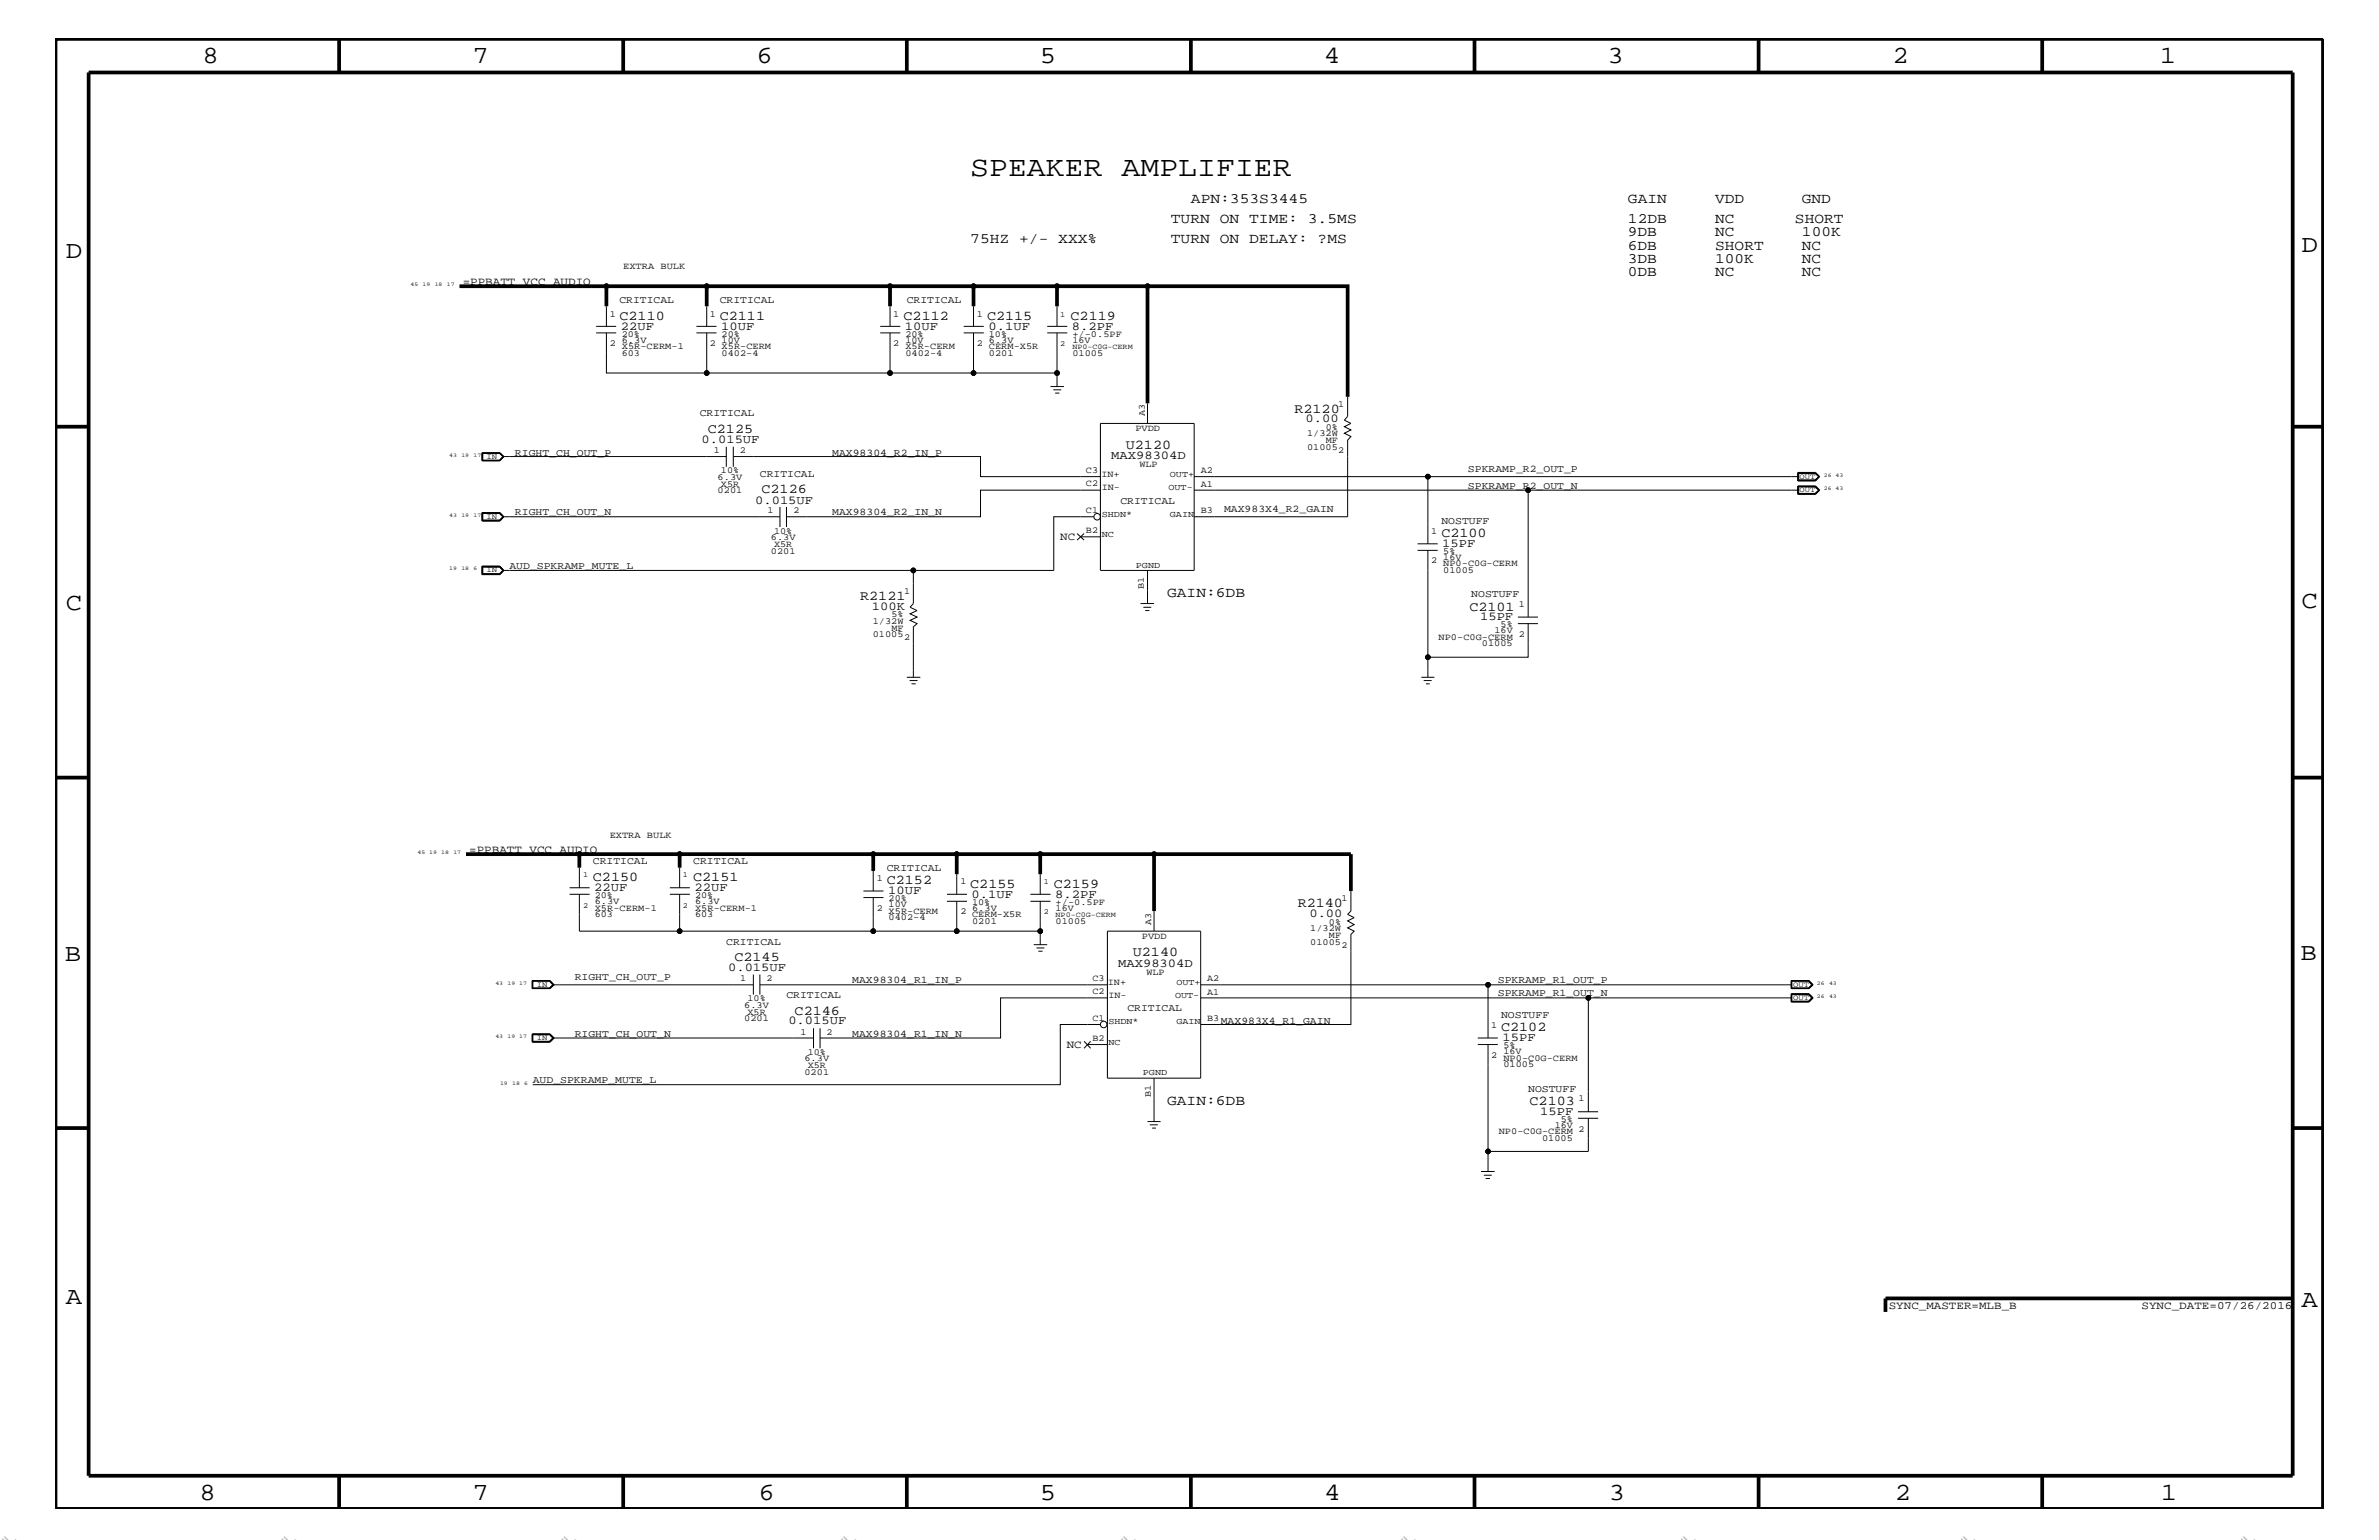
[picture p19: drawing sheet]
<svg xmlns="http://www.w3.org/2000/svg" width="432mm" height="279mm" viewBox="0 0 432 279" stroke-linecap="round" stroke-linejoin="round" font-family="sans-serif">
<defs><g id="words">
<text font-size="5.2" x="176.1" y="31.9">SPEAKER AMPLIFIER</text>
<g font-size="4.5">
<text x="36.7" y="11.5">8</text>
<text x="85.8" y="11.5">7</text>
<text x="137.3" y="11.5">6</text>
<text x="188.7" y="11.5">5</text>
<text x="240.3" y="11.5">4</text>
<text x="291.8" y="11.5">3</text>
<text x="343.5" y="11.5">2</text>
<text x="392" y="11.5">1</text>
<text x="11.9" y="46.8">D</text>
<text x="417.7" y="45.7">D</text>
<text x="11.9" y="110.6">C</text>
<text x="417.7" y="110.3">C</text>
<text x="11.8" y="174.3">B</text>
<text x="417.6" y="174.2">B</text>
<text x="11.9" y="236.7">A</text>
<text x="417.7" y="237.1">A</text>
<text x="36.2" y="272.1">8</text>
<text x="85.8" y="272.1">7</text>
<text x="137.7" y="272.1">6</text>
<text x="188.7" y="272.1">5</text>
<text x="240.4" y="272.1">4</text>
<text x="292" y="272.1">3</text>
<text x="343.9" y="272.1">2</text>
<text x="392.2" y="272.1">1</text>
</g>
<g font-size="2.8" fill="#b6b6b4">
<text x="0" y="279.4" transform="rotate(45 0 279.4)">=</text>
<text x="50.8" y="279.4" transform="rotate(45 50.8 279.4)">=</text>
<text x="101.6" y="279.4" transform="rotate(45 101.6 279.4)">=</text>
<text x="152.4" y="279.4" transform="rotate(45 152.4 279.4)">=</text>
<text x="203.2" y="279.4" transform="rotate(45 203.2 279.4)">=</text>
<text x="254" y="279.4" transform="rotate(45 254 279.4)">=</text>
<text x="304.8" y="279.4" transform="rotate(45 304.8 279.4)">=</text>
<text x="355.6" y="279.4" transform="rotate(45 355.6 279.4)">=</text>
<text x="406.4" y="279.4" transform="rotate(45 406.4 279.4)">=</text>
</g>
<g font-size="2.6">
<text x="212.5" y="40.4">TURN ON TIME: 3.5MS</text>
<text x="216.2" y="36.8">APN:353S3445</text>
<text x="295.5" y="36.8">GAIN</text>
<text x="295.5" y="40.4">12DB</text>
<text x="311.3" y="40.4">NC</text>
<text x="311.3" y="36.8">VDD</text>
<text x="325.8" y="40.4">SHORT</text>
<text x="327.1" y="36.8">GND</text>
<text x="176.1" y="44.1">75HZ +/- XXX%</text>
<text x="212.5" y="44.1">TURN ON DELAY: ?MS</text>
<text x="295.5" y="45.3">6DB</text>
<text x="295.5" y="42.9">9DB</text>
<text x="295.5" y="47.7">3DB</text>
<text x="311.3" y="42.9">NC</text>
<text x="311.3" y="47.7">100K</text>
<text x="311.3" y="45.3">SHORT</text>
<text x="327.1" y="45.3">NC</text>
<text x="327.1" y="47.7">NC</text>
<text x="327.1" y="42.9">100K</text>
<text x="295.5" y="50.2">0DB</text>
<text x="311.3" y="50.2">NC</text>
<text x="327.1" y="50.2">NC</text>
<text x="211.8" y="108.3">GAIN:6DB</text>
<text x="211.8" y="200.4">GAIN:6DB</text>
</g>
<g font-size="2.5">
<text x="112.4" y="58">C2110</text>
<text x="130.6" y="58">C2111</text>
<text x="164" y="58">C2112</text>
<text x="179.2" y="58">C2115</text>
<text x="194.3" y="58">C2119</text>
<text x="234.9" y="74.9">R2120</text>
<text x="128.5" y="78.6">C2125</text>
<text x="204.3" y="81.4">U2120</text>
<text x="138.2" y="89.5">C2126</text>
<text x="261.6" y="97.4">C2100</text>
<text x="156.1" y="108.8">R2121</text>
<text x="266.7" y="110.8">C2101</text>
<text x="107.6" y="159.9">C2150</text>
<text x="125.8" y="159.9">C2151</text>
<text x="161" y="160.5">C2152</text>
<text x="176.1" y="161.1">C2155</text>
<text x="191.3" y="161.1">C2159</text>
<text x="235.5" y="164.5">R2140</text>
<text x="205.6" y="173.5">U2140</text>
<text x="133.3" y="174.4">C2145</text>
<text x="144.2" y="184.1">C2146</text>
<text x="272.5" y="187.1">C2102</text>
<text x="277.6" y="200.4">C2103</text>
</g>
<g font-size="2.2">
<text x="112.7" y="59.8">22UF</text>
<text x="130.9" y="59.8">10UF</text>
<text x="164.3" y="59.8">10UF</text>
<text x="179.4" y="59.8">0.1UF</text>
<text x="194.6" y="59.8">8.2PF</text>
<text x="237" y="76.7">0.00</text>
<text x="127.3" y="80.5">0.015UF</text>
<text x="201.7" y="83.3">MAX98304D</text>
<text x="137.1" y="91.4">0.015UF</text>
<text x="261.8" y="99.3">15PF</text>
<text x="158.2" y="110.6">100K</text>
<text x="268.6" y="112.6">15PF</text>
<text x="107.9" y="161.7">22UF</text>
<text x="126.1" y="161.7">22UF</text>
<text x="161.2" y="162.2">10UF</text>
<text x="176.4" y="162.8">0.1UF</text>
<text x="191.5" y="162.8">8.2PF</text>
<text x="237.7" y="166.4">0.00</text>
<text x="132.2" y="176.2">0.015UF</text>
<text x="202.9" y="175.5">MAX98304D</text>
<text x="143.1" y="185.9">0.015UF</text>
<text x="272.7" y="188.9">15PF</text>
<text x="279.6" y="202.3">15PF</text>
</g>
<g font-size="2">
<text x="84" y="51.7">=PPBATT_VCC_AUDIO</text>
<text x="192.4" y="98">NC</text>
<text x="85.2" y="154.7">=PPBATT_VCC_AUDIO</text>
<text x="193.6" y="190.2">NC</text>
<text x="342.8" y="237.4">SYNC_MASTER=MLB_B</text>
<text x="388.7" y="237.4">SYNC_DATE=07/26/2016</text>
</g>
<g font-size="1.9">
<text x="112.4" y="55">CRITICAL</text>
<text x="130.6" y="55">CRITICAL</text>
<text x="164.6" y="55">CRITICAL</text>
<text x="127" y="75.6">CRITICAL</text>
<text x="93.5" y="82.7">RIGHT_CH_OUT_P</text>
<text x="151" y="82.7">MAX98304_R2_IN_P</text>
<text x="137.9" y="86.5">CRITICAL</text>
<text x="266.4" y="88.7">SPKRAMP_R2_OUT_N</text>
<text x="266.4" y="85.6">SPKRAMP_R2_OUT_P</text>
<text x="93.5" y="93.5">RIGHT_CH_OUT_N</text>
<text x="151" y="93.5">MAX98304_R2_IN_N</text>
<text x="203.4" y="91.4">CRITICAL</text>
<text x="222.2" y="92.9">MAX983X4_R2_GAIN</text>
<text x="261.6" y="95">NOSTUFF</text>
<text x="92.5" y="103.2">AUD_SPKRAMP_MUTE_L</text>
<text x="267" y="108.3">NOSTUFF</text>
<text x="107.6" y="156.8">CRITICAL</text>
<text x="125.8" y="156.8">CRITICAL</text>
<text x="161" y="158">CRITICAL</text>
<text x="131.8" y="171.4">CRITICAL</text>
<text x="104.3" y="177.7">RIGHT_CH_OUT_P</text>
<text x="154.7" y="178.4">MAX98304_R1_IN_P</text>
<text x="271.9" y="178.4">SPKRAMP_R1_OUT_P</text>
<text x="142.7" y="181">CRITICAL</text>
<text x="204.6" y="183.5">CRITICAL</text>
<text x="271.9" y="180.8">SPKRAMP_R1_OUT_N</text>
<text x="272.5" y="184.7">NOSTUFF</text>
<text x="104.3" y="188.1">RIGHT_CH_OUT_N</text>
<text x="154.7" y="188.1">MAX98304_R1_IN_N</text>
<text x="96.7" y="196.5">AUD_SPKRAMP_MUTE_L</text>
<text x="277.4" y="198.1">NOSTUFF</text>
</g>
<g font-size="1.7">
<text x="113.1" y="48.9">EXTRA BULK</text>
<text x="110.7" y="57.4">1</text>
<text x="128.9" y="57.4">1</text>
<text x="162.1" y="57.4">1</text>
<text x="177.3" y="57.4">1</text>
<text x="110.7" y="62.9">2</text>
<text x="112.9" y="61.1">20%</text>
<text x="112.9" y="64.5">603</text>
<text x="112.9" y="62.2">6.3V</text>
<text x="112.9" y="63.4">X5R-CERM-1</text>
<text x="128.9" y="62.9">2</text>
<text x="131" y="64.5">0402-4</text>
<text x="131" y="62.2">10V</text>
<text x="131" y="61.1">20%</text>
<text x="131" y="63.4">X5R-CERM</text>
<text x="162.1" y="62.9">2</text>
<text x="164.3" y="63.4">X5R-CERM</text>
<text x="164.3" y="64.5">0402-4</text>
<text x="164.3" y="62.2">10V</text>
<text x="164.3" y="61.1">20%</text>
<text x="177.3" y="62.9">2</text>
<text x="179.5" y="61.1">10%</text>
<text x="179.5" y="62.2">6.3V</text>
<text x="179.5" y="63.4">CERM-X5R</text>
<text x="179.5" y="64.5">0201</text>
<text x="194.6" y="62.2">16V</text>
<text x="194.6" y="61.1">+/-0.5PF</text>
<text x="194.6" y="64.5">01005</text>
<text x="207.8" y="75.6" transform="rotate(-90 207.8 75.6)">A3</text>
<text x="242.9" y="73.8">1</text>
<text x="129.5" y="82.2">1</text>
<text x="134.3" y="82.2">2</text>
<text x="206.1" y="78.3">PVDD</text>
<text x="237.2" y="79.2">1/32W</text>
<text x="237.2" y="81.6">01005</text>
<text x="240.6" y="78">0%</text>
<text x="240.6" y="80.5">MF</text>
<text x="242.9" y="82.2">2</text>
<text x="130.3" y="87.1">6.3V</text>
<text x="130.3" y="89.5">0201</text>
<text x="130.9" y="85.9">10%</text>
<text x="130.9" y="88.3">X5R</text>
<text x="197.1" y="88.2">C2</text>
<text x="197.1" y="85.8">C3</text>
<text x="199.9" y="86.5">IN+</text>
<text x="200" y="88.9">IN-</text>
<text x="206.8" y="84.8">WLP</text>
<text x="217.9" y="85.9">A2</text>
<text x="217.9" y="88.3">A1</text>
<text x="139.3" y="93.2">1</text>
<text x="144" y="93.2">2</text>
<text x="197.1" y="93.1">C1</text>
<text x="217.9" y="93.2">B3</text>
<text x="139.9" y="100.4">0201</text>
<text x="139.9" y="98">6.3V</text>
<text x="140.5" y="99.3">X5R</text>
<text x="140.5" y="96.8">10%</text>
<text x="197.1" y="96.7">B2</text>
<text x="259.8" y="96.8">1</text>
<text x="262" y="101.5">16V</text>
<text x="262" y="100.4">5%</text>
<text x="164.1" y="107.7">1</text>
<text x="207.6" y="106.9" transform="rotate(-90 207.6 106.9)">B1</text>
<text x="259.8" y="102.2">2</text>
<text x="262" y="104">01005</text>
<text x="262" y="102.7">NP0-C0G-CERM</text>
<text x="158.4" y="113.1">1/32W</text>
<text x="161.8" y="112">5%</text>
<text x="272.4" y="113.7">5%</text>
<text x="275.7" y="110.2">1</text>
<text x="158.4" y="115.6">01005</text>
<text x="161.8" y="114.4">MF</text>
<text x="164.1" y="116.2">2</text>
<text x="261.1" y="116.1">NP0-C0G-CERM</text>
<text x="269" y="117.3">01005</text>
<text x="271.3" y="114.8">16V</text>
<text x="275.7" y="115.6">2</text>
<text x="110.7" y="152">EXTRA BULK</text>
<text x="159.2" y="159.9">1</text>
<text x="174.3" y="160.5">1</text>
<text x="107.9" y="166.4">603</text>
<text x="107.9" y="162.8">20%</text>
<text x="107.9" y="163.9">6.3V</text>
<text x="107.9" y="165.2">X5R-CERM-1</text>
<text x="126.2" y="166.4">603</text>
<text x="126.2" y="162.8">20%</text>
<text x="126.2" y="163.9">6.3V</text>
<text x="126.2" y="165.2">X5R-CERM-1</text>
<text x="159.2" y="165.3">2</text>
<text x="161.3" y="167">0402-4</text>
<text x="161.3" y="163.5">20%</text>
<text x="161.3" y="164.5">10V</text>
<text x="161.3" y="165.8">X5R-CERM</text>
<text x="174.3" y="165.9">2</text>
<text x="176.4" y="165.2">6.3V</text>
<text x="176.4" y="166.4">CERM-X5R</text>
<text x="176.4" y="167.6">0201</text>
<text x="176.4" y="164.1">10%</text>
<text x="191.6" y="165.2">16V</text>
<text x="191.6" y="164.1">+/-0.5PF</text>
<text x="191.6" y="167.6">01005</text>
<text x="209" y="167.8" transform="rotate(-90 209 167.8)">A3</text>
<text x="241.2" y="167.8">0%</text>
<text x="243.5" y="163.5">1</text>
<text x="207.3" y="170.4">PVDD</text>
<text x="237.8" y="168.9">1/32W</text>
<text x="237.8" y="171.4">01005</text>
<text x="241.2" y="170.1">MF</text>
<text x="243.5" y="172">2</text>
<text x="134.4" y="178">1</text>
<text x="139.1" y="178">2</text>
<text x="198.3" y="177.9">C3</text>
<text x="201.1" y="178.7">IN+</text>
<text x="208.1" y="176.9">WLP</text>
<text x="219.1" y="178">A2</text>
<text x="135.1" y="185.3">0201</text>
<text x="135.1" y="182.9">6.3V</text>
<text x="135.7" y="184.1">X5R</text>
<text x="135.7" y="181.6">10%</text>
<text x="198.3" y="180.4">C2</text>
<text x="198.3" y="185.2">C1</text>
<text x="201.2" y="181">IN-</text>
<text x="219.1" y="180.5">A1</text>
<text x="219.1" y="185.3">B3MAX983X4_R1_GAIN</text>
<text x="145.3" y="187.7">1</text>
<text x="146.6" y="191.4">10%</text>
<text x="150" y="187.7">2</text>
<text x="198.3" y="188.8">B2</text>
<text x="270.7" y="192">2</text>
<text x="270.7" y="186.5">1</text>
<text x="272.9" y="191.2">16V</text>
<text x="272.9" y="190.2">5%</text>
<text x="146" y="195">0201</text>
<text x="146" y="192.6">6.3V</text>
<text x="146.6" y="193.7">X5R</text>
<text x="272.9" y="192.5">NP0-C0G-CERM</text>
<text x="272.9" y="193.7">01005</text>
<text x="208.9" y="199" transform="rotate(-90 208.9 199)">B1</text>
<text x="283.3" y="203.5">5%</text>
<text x="286.5" y="199.8">1</text>
<text x="272" y="205.8">NP0-C0G-CERM</text>
<text x="279.9" y="207">01005</text>
<text x="282.2" y="204.6">16V</text>
<text x="286.5" y="205.3">2</text>
</g>
<g font-size="1.6">
<text x="212.1" y="88.9">OUT-</text>
<text x="212.3" y="86.5">OUT+</text>
<text x="200" y="93.8">SHDN*</text>
<text x="212.3" y="93.8">GAIN</text>
<text x="200" y="97.4">NC</text>
<text x="206.2" y="103">PGND</text>
<text x="213.5" y="178.7">OUT+</text>
<text x="201.2" y="185.9">SHDN*</text>
<text x="213.3" y="181">OUT-</text>
<text x="213.5" y="185.9">GAIN</text>
<text x="201.2" y="189.5">NC</text>
<text x="207.4" y="195.1">PGND</text>
</g>
<g font-size="1.4">
<text x="192.4" y="57.4">1</text>
<text x="192.4" y="62.9">2</text>
<text x="194.6" y="63.4">NP0-C0G-CERM</text>
<text x="88.3" y="83.3">IN</text>
<text x="326.6" y="86.9">OUT</text>
<text x="326.6" y="89.3">OUT</text>
<text x="88.3" y="94.2">IN</text>
<text x="88.3" y="103.8">IN</text>
<text x="105.8" y="159.2">1</text>
<text x="124" y="159.2">1</text>
<text x="189.5" y="160.5">1</text>
<text x="105.8" y="164.7">2</text>
<text x="124" y="164.7">2</text>
<text x="189.5" y="165.9">2</text>
<text x="191.6" y="166.4">NP0-C0G-CERM</text>
<text x="97.5" y="179">IN</text>
<text x="325.5" y="179">OUT</text>
<text x="325.5" y="181.4">OUT</text>
<text x="97.5" y="188.7">IN</text>
</g>
<g font-size="1">
<text x="74.5" y="51.9">45</text>
<text x="76.7" y="51.9">19</text>
<text x="78.9" y="51.9">18</text>
<text x="81.1" y="51.9">17</text>
<text x="81.5" y="82.8">43</text>
<text x="83.7" y="82.8">19</text>
<text x="85.9" y="82.8">17</text>
<text x="331" y="86.5">26 43</text>
<text x="331" y="88.9">26 43</text>
<text x="81.5" y="93.8">43</text>
<text x="83.7" y="93.8">19</text>
<text x="85.9" y="93.8">17</text>
<text x="81.5" y="103.5">19</text>
<text x="83.7" y="103.5">18</text>
<text x="85.9" y="103.5">6</text>
<text x="75.8" y="155">45 19</text>
<text x="80.1" y="155">18</text>
<text x="82.3" y="155">17</text>
<text x="89.9" y="178.7">43</text>
<text x="92.1" y="178.7">19 17</text>
<text x="329.8" y="178.7">26</text>
<text x="332" y="178.7">43</text>
<text x="329.8" y="181">26</text>
<text x="332" y="181">43</text>
<text x="89.9" y="188.3">43</text>
<text x="92.1" y="188.3">19 17</text>
<text x="90.8" y="196.8">19</text>
<text x="93" y="196.8">18</text>
<text x="95.2" y="196.8">6</text>
</g>
</g></defs>
<g fill="none" stroke="#000" stroke-width=".18">
<path d="M108.2 59.2h3.6M110.1 55.6v3.6M126.4 59.2h3.6M128.3 55.6v3.6M159.8 59.2h3.6M161.5 55.6v3.6M174.9 59.2h3.7M176.7 55.6v3.6M190.1 59.2h3.6M191.9 55.6v3.6M108.2 60.4h3.6M110.1 60.4v7.3h51.4"/>
<path d="M126.4 60.4h3.6M128.3 60.4v7.3M159.8 60.4h3.6M161.5 60.4v7.3M161.5 67.7h15.2M174.9 60.4h3.7M176.7 60.4v7.3h15.2v-7.3M190.1 60.4h3.6M190.7 70.1h2.4M191.2 70.7h1.4M191.5 71.3h.8M191.9 67.7v2.4"/>
<path d="M199.7 76.8h17v26.7h-17zM208.3 73.2v3.6M244.6 72v3.6l-.6 .6 1.2 .6-1.2 .6 1.2 .6-1.2 .6 1.2 .6-.6 .7v13.9h-27.9M87.5 93h3.3l.6 .8-.6 .7h-3.3zM87.5 82.2h3.3l.6 .6-.6 .8h-3.3zM87.5 82.2v1.4M87.5 93.2h3.2M87.5 83.5h3.2M87.5 82.2h3.2M87.6 93.2v1.1h3.1l.6-.5M87.6 82.2v1.3M90.7 93.2l.7 .6-.7 .6h-3.2"/>
<path d="M90.7 93.2l.6 .6M90.7 82.2l.7 .6-.7 .7M90.7 82.2l.7 .6M90.7 82.2l.6 .6M91.3 93.8h50.3M91.3 82.8h40.5M91.3 82.8l-.6 .7M91.4 93.8l-.7 .7M91.4 93.8l-.7-.7h-3.2v1.4M91.4 82.8l-.7 .8M131.8 81.1v3.6M133.1 82.8h44.9v3.7h21.7"/>
<path d="M133.1 81.1v3.6M141.6 92v3.6M142.7 92v3.6M195.5 96.8l1.3 1.2M196.1 97.4h3.6M196.8 96.8l-1.3 1.2M198.5 93.8h-7.2v9.7h-25.5M199.7 88.9h-21.7v4.9h-35.3M216.7 88.9h109.8M216.7 86.5h42.5M257.3 99.9h3.6M257.3 98.7h3.6"/>
<path d="M259.2 99.9v23M277.4 88.9v23.1M326.3 85.7h3.2l.8 .8-.8 .7h-3.2zM326.3 88.2h3.2l.8 .7-.8 .8h-3.2zM326.3 85.8h3.2l.7 .7-.7 .7M326.3 89.6h3.2M326.3 88.3h3.2M326.4 85.9h3.1l.6 .6-.6 .7h-3.1zM326.4 88.3v1.3M326.5 86.5h-67.3v12.2M326.5 85.9v1.2h2.9l.7-.6M326.5 88.3h2.9l.7 .6-.7 .6h-2.9z"/>
<path d="M329.4 85.9l.7 .6M329.5 88.3l.7 .6-.7 .7M329.5 88.3l.6 .6M330.1 88.9l-.6 .7M87.5 102.7h3.3l.6 .8-.6 .8h-3.3zM87.5 102.7v1.5h3.2M87.5 102.8h3.2l.7 .7-.7 .7M87.6 102.9h3.1l.6 .6-.6 .6h-3.1zM90.7 102.7l.7 .8M91.3 103.5h74.5v6l-.6 .7 1.3 .6-1.3 .6 1.3 .6-1.3 .6 1.3 .5-.7 .6v9.2M91.4 103.5l-.7 .7M207 109.5h2.5"/>
<path d="M207.5 110.2h1.5M207.9 110.8h.7M208.3 103.5v6M275.5 113.1h3.6M275.5 112h3.6M277.4 113.1v6.1h-18.2M164.6 122.9h2.4M165.1 123.5h1.4M165.4 124.1h.8M258 122.9h2.4M258.4 123.5h1.4M258.8 124.1h.7"/>
<path d="M105.2 157.4v3.7M123.4 157.4v3.7M158.5 158v3.7M173.7 158.6v3.6M188.8 158.6v3.6M99.7 178h-3v1.3h3M99.7 178l.7 .7-.7 .6M99.7 178l.6 .7M99.8 177.9h-3.2v1.5h3.2M99.8 177.9l.8 .8-.8 .7M99.8 177.9l.7 .8-.7 .7M100.3 178.7h36.4"/>
<path d="M100.3 178.7l-.6 .6M103.4 162.2h3.6M103.4 161.1h3.6M105.2 162.2v6.7h18.2M121.6 162.2h3.6M121.6 161.1h3.6M123.4 162.2v6.7h35.1v-6.1M136.7 176.8v3.7M137.9 178.7h63.1M137.9 176.8v3.7M156.7 162.8h3.7M156.7 161.7h3.7"/>
<path d="M158.5 168.9h15.2M171.9 163.5h3.6M171.9 162.2h3.6M173.7 163.5v5.4h15.1v-5.4M187 163.5h3.7M187 162.2h3.7M187.6 171.4h2.5M188.1 172h1.5M188.5 172.6h.7M188.8 168.9v2.5M201 168.9h16.9v26.7h-16.9zM209.5 165.3v3.6"/>
<path d="M217.9 178.7h107.3M245.2 161.7v3.6l-.6 .6 1.2 .6-1.2 .6 1.2 .7-1.2 .5 1.2 .6-.6 .6v16.4h-27.3M270.1 178.7v9.6M328.3 178h-3.1v1.3h3.1M328.3 178l.6 .7-.6 .6M328.3 178l.5 .7-.5 .6M328.3 177.9h-3.2v1.5h3.2M328.3 177.9l.8 .8-.8 .7M328.3 177.9l.7 .8-.7 .7M96.6 187.6h3.2l.8 .7-.8 .8h-3.2zM96.6 187.6h3.2l.7 .7-.7 .7h-3.2M96.7 187.6v1.4"/>
<path d="M96.7 187.7h3l.6 .6M99.7 187.6l.7 .7-.7 .7M100.3 188.3h47.4M100.3 188.3l-.6 .6h-3M147.7 186.5v3.7M148.8 186.5v3.7M196.8 188.9l1.2 1.3M197.4 189.5h3.6M198 188.9l-1.2 1.3M199.7 185.9h-7.3v10.9h-95.7M201 181h-19.4v7.3h-32.8M209.5 195.6v7.9"/>
<path d="M217.9 181h70.4M268.2 189.5h3.7M268.2 188.3h3.7M270.1 189.5v23M325.1 180.3h3.2l.8 .7-.8 .8h-3.2zM325.1 180.4h3.2l.7 .6-.7 .7h-3.2M325.2 181h-36.9v20.7M325.2 180.4v1.3M325.2 180.5h3.1l.5 .5-.5 .6h-3.1M328.3 180.4l.6 .6-.6 .7M208.3 203.5h2.4M208.7 204.1h1.4"/>
<path d="M209.1 204.7h.7M268.8 212.5h2.5M269.3 213.2h1.5M269.7 213.8h.7M286.4 202.9h3.7M286.4 201.7h3.7M288.3 202.9v6h-18.2"/>
<circle cx="110.1" cy="51.9" r=".42"/>
<circle cx="128.3" cy="51.9" r=".42"/>
<circle cx="161.5" cy="51.9" r=".42"/>
<circle cx="176.7" cy="51.9" r=".42"/>
<circle cx="191.9" cy="51.9" r=".42"/>
<circle cx="208.3" cy="51.9" r=".42"/>
<circle cx="128.3" cy="67.7" r=".42"/>
<circle cx="161.5" cy="67.7" r=".42"/>
<circle cx="176.7" cy="67.7" r=".42"/>
<circle cx="191.9" cy="67.7" r=".42"/>
<circle cx="199.1" cy="93.8" r=".59"/>
<circle cx="259.2" cy="86.5" r=".42"/>
<circle cx="277.4" cy="88.9" r=".42"/>
<circle cx="165.8" cy="103.5" r=".42"/>
<circle cx="259.2" cy="119.2" r=".42"/>
<circle cx="105.2" cy="155" r=".42"/>
<circle cx="123.4" cy="155" r=".42"/>
<circle cx="158.5" cy="155" r=".42"/>
<circle cx="173.7" cy="155" r=".42"/>
<circle cx="188.8" cy="155" r=".42"/>
<circle cx="209.5" cy="155" r=".42"/>
<circle cx="123.4" cy="168.9" r=".42"/>
<circle cx="158.5" cy="168.9" r=".42"/>
<circle cx="173.7" cy="168.9" r=".42"/>
<circle cx="188.8" cy="168.9" r=".42"/>
<circle cx="270.1" cy="178.7" r=".42"/>
<circle cx="200.3" cy="185.9" r=".59"/>
<circle cx="288.3" cy="181" r=".42"/>
<circle cx="270.1" cy="208.9" r=".42"/>
</g>
<g fill="none" stroke="#000" stroke-width=".68" stroke-linecap="butt">
<path d="M10.1 7.1h411.5v266.7h-411.5zM16.1 13.2h400v254.5h-400zM61.6 7.1v6.1M113.1 7.1v6.1M164.6 7.1v6.1M216.2 7.1v6.1M267.6 7.1v6.1M319.2 7.1v6.1M370.7 7.1v6.1M83.4 51.9h26.7M110.1 55.6v-3.7h18.2v3.7M128.3 51.9h48.4"/>
<path d="M161.5 51.9v3.7M176.7 51.9h15.2v3.7M176.7 51.9v3.7M191.9 51.9h16.4v21.3M208.3 51.9h36.3v20.1M10.1 77.4h6M416.1 77.4h5.5M10.1 141.1h6M84.6 155h73.9M105.2 155v2.4M123.4 155v2.4M173.7 155h-15.2v3"/>
<path d="M188.8 155h-15.1v3.6M188.8 155v3.6M188.8 155h20.7M416.1 141.1h5.5M245.2 161.7v-6.7h-35.7v10.3M10.1 204.7h6M416.1 204.7h5.5M416.1 235.6h-73.9v2.4M61.6 267.7v6.1M113.1 267.7v6.1M164.6 267.7v6.1M216.2 268v5.8"/>
<path d="M267.6 267.7v6.1M319.2 267.7v6.1M370.7 267.7v6.1"/>
</g>
<g fill="#000">
<circle cx="110.1" cy="51.9" r=".42"/>
<circle cx="128.3" cy="51.9" r=".42"/>
<circle cx="161.5" cy="51.9" r=".42"/>
<circle cx="176.7" cy="51.9" r=".42"/>
<circle cx="191.9" cy="51.9" r=".42"/>
<circle cx="208.3" cy="51.9" r=".42"/>
<circle cx="128.3" cy="67.7" r=".42"/>
<circle cx="161.5" cy="67.7" r=".42"/>
<circle cx="176.7" cy="67.7" r=".42"/>
<circle cx="191.9" cy="67.7" r=".42"/>
<circle cx="259.2" cy="86.5" r=".42"/>
<circle cx="277.4" cy="88.9" r=".42"/>
<circle cx="165.8" cy="103.5" r=".42"/>
<circle cx="259.2" cy="119.2" r=".42"/>
<circle cx="105.2" cy="155" r=".42"/>
<circle cx="123.4" cy="155" r=".42"/>
<circle cx="158.5" cy="155" r=".42"/>
<circle cx="173.7" cy="155" r=".42"/>
<circle cx="188.8" cy="155" r=".42"/>
<circle cx="209.5" cy="155" r=".42"/>
<circle cx="123.4" cy="168.9" r=".42"/>
<circle cx="158.5" cy="168.9" r=".42"/>
<circle cx="173.7" cy="168.9" r=".42"/>
<circle cx="188.8" cy="168.9" r=".42"/>
<circle cx="270.1" cy="178.7" r=".42"/>
<circle cx="288.3" cy="181" r=".42"/>
<circle cx="270.1" cy="208.9" r=".42"/>
</g>
<use href="#words"/>
</svg>
